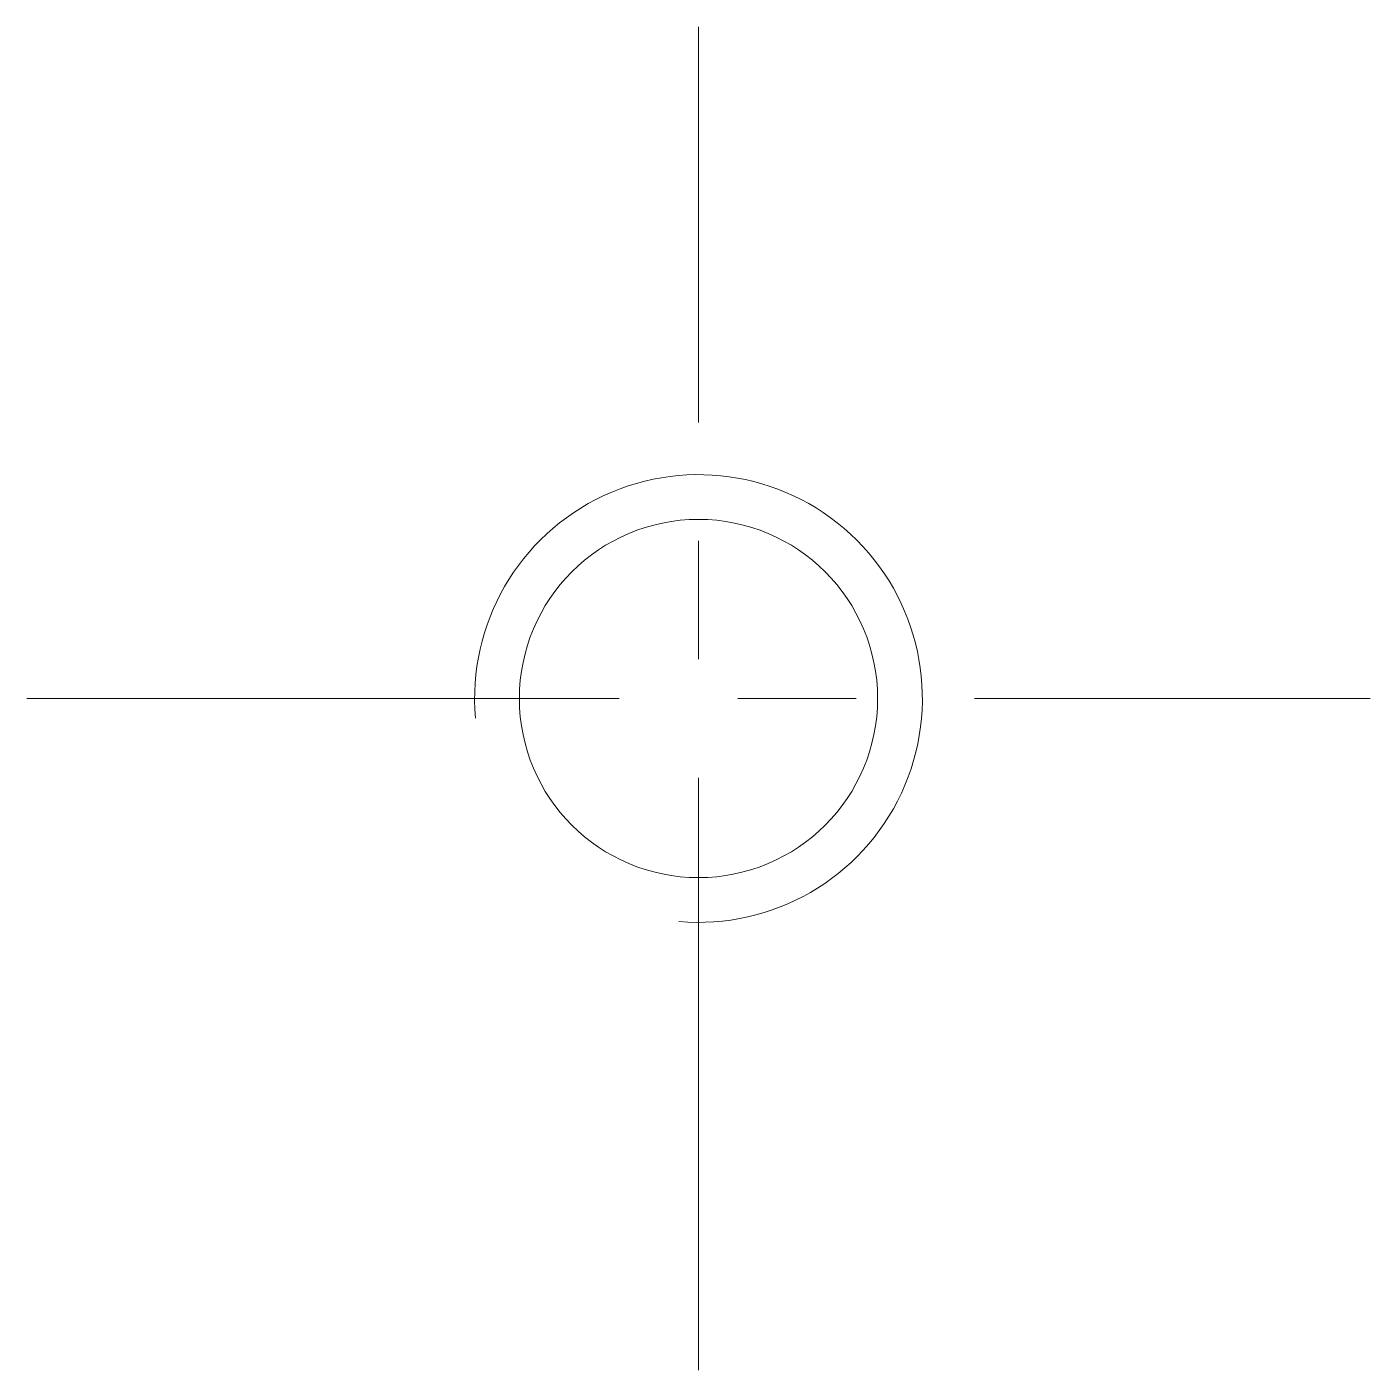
# Model space of a CAD drawing. Header units: millimetres. Extents: x -4.5 to 4.5, y -4.5 to 4.5.
import ezdxf

# ---------------------------------------------------------------- set-up
doc = ezdxf.new("R2010")
doc.units = ezdxf.units.MM
doc.header["$LTSCALE"] = 0.5
doc.linetypes.add('CENTER', pattern=[50.8, 31.75, -6.35, 6.35, -6.35])
doc.layers.get('0').update_dxf_attribs({"color": 9, "lineweight": 15})

msp = doc.modelspace()

# ---------------------------------------------------------------- linework, layer by layer
at = {"color": 1, "linetype": 'CENTER', "ltscale": 0.25}
for p, q in [((0, -4.5), (0, 4.5)), ((-4.5, 0), (4.5, 0))]:
    msp.add_line(p, q, dxfattribs=at)
at = {"ltscale": 0.5}
msp.add_circle((0, 0), 1.2, dxfattribs=at)
at = {"color": 5, "ltscale": 0.5}
msp.add_arc((0, 0), 1.5, 265, 185, dxfattribs=at)

doc.saveas('drawing.dxf')
